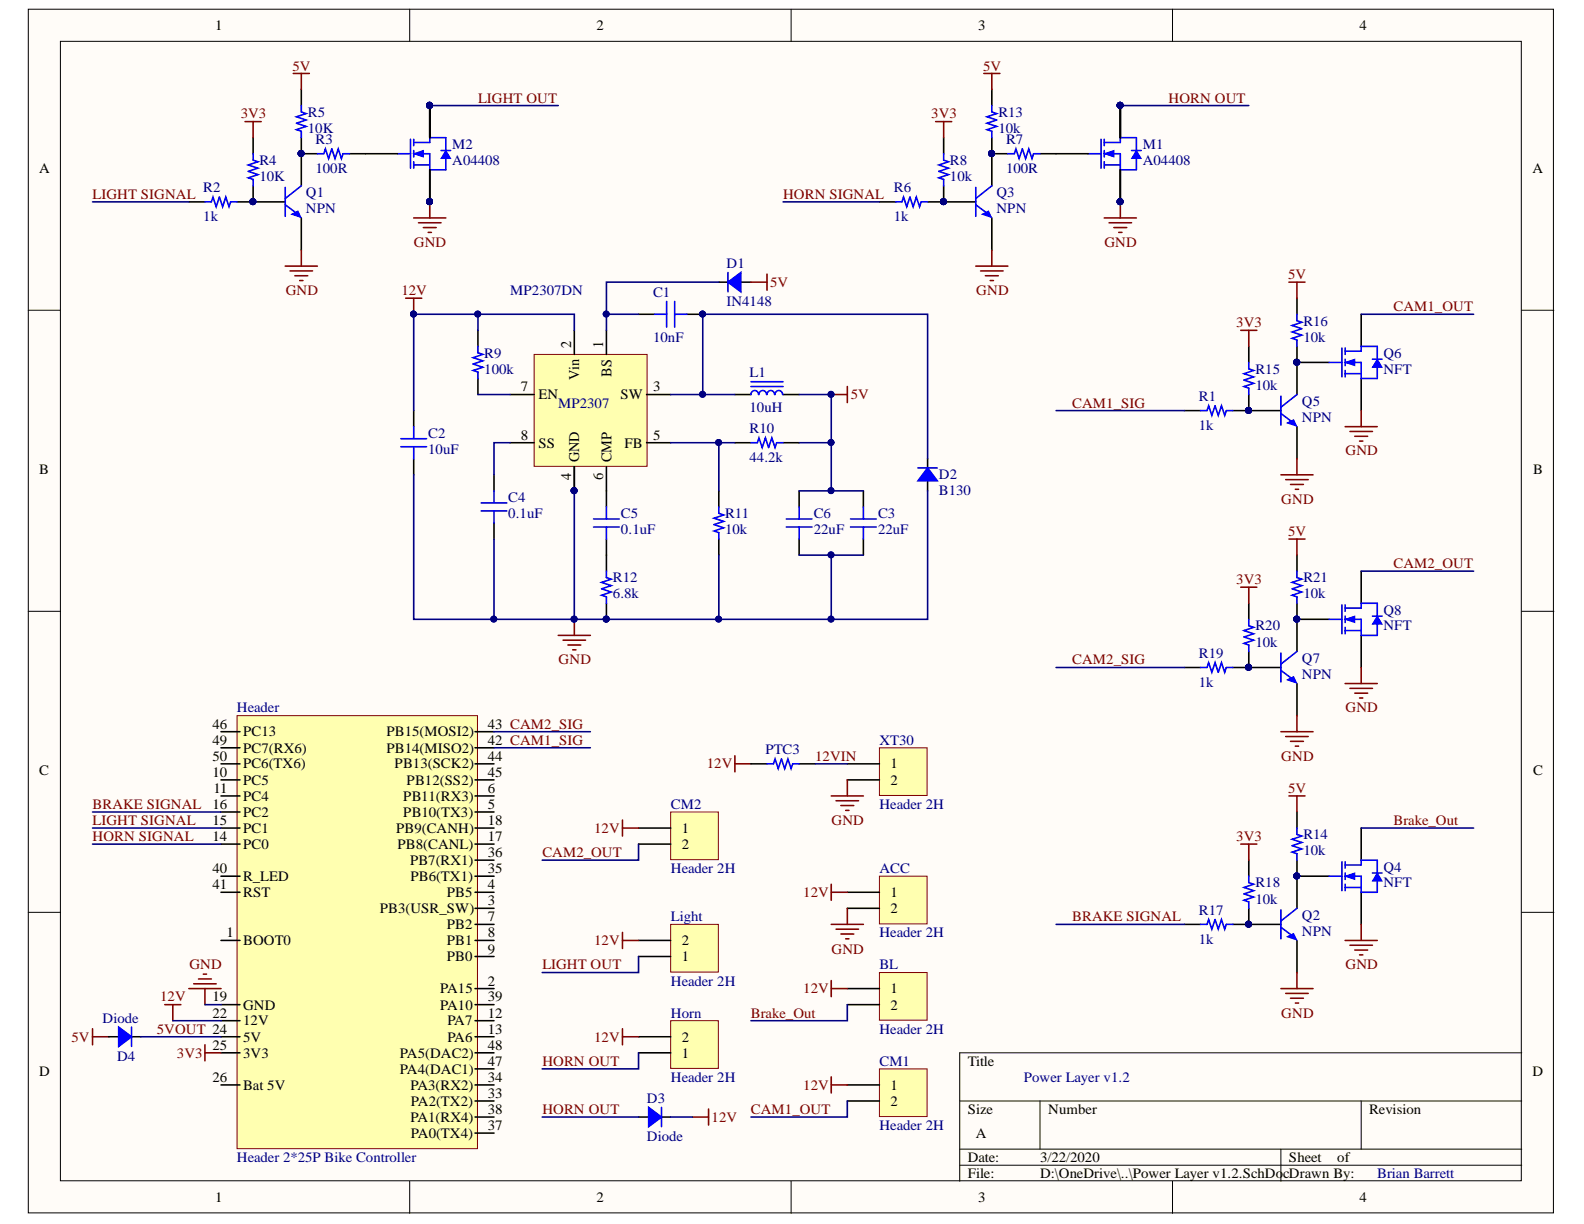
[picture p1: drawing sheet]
<svg xmlns="http://www.w3.org/2000/svg" width="279mm" height="216mm" viewBox="0 0 279 216" stroke-linecap="round" stroke-linejoin="round" font-family="sans-serif">
<defs><g id="words">
<g font-size="2.6">
<text x="100.7" y="61.4" transform="rotate(-90 100.7 61.4)">2</text>
<text x="106.4" y="61.4" transform="rotate(-90 106.4 61.4)">1</text>
<text x="102.2" y="67" transform="rotate(-90 102.2 67)">Vin</text>
<text x="107.8" y="66.5" transform="rotate(-90 107.8 66.5)">BS</text>
<text x="102.2" y="81.5" transform="rotate(-90 102.2 81.5)">GND</text>
<text x="107.8" y="81.5" transform="rotate(-90 107.8 81.5)">CMP</text>
<text x="100.7" y="84.7" transform="rotate(-90 100.7 84.7)">4</text>
<text x="106.4" y="84.7" transform="rotate(-90 106.4 84.7)">6</text>
</g>
<g font-size="2.5">
<text x="38" y="5.3">1</text>
<text x="105.2" y="5.3">2</text>
<text x="172.6" y="5.3">3</text>
<text x="239.8" y="5.3">4</text>
<text x="6.9" y="30.4">A</text>
<text x="270.3" y="30.4">A</text>
<text x="91.9" y="69">7</text>
<text x="95" y="70.4">EN</text>
<text x="109.5" y="70.4">SW</text>
<text x="115.2" y="69">3</text>
<text x="91.9" y="77.5">8</text>
<text x="115.2" y="77.5">5</text>
<text x="6.9" y="83.6">B</text>
<text x="95" y="79">SS</text>
<text x="110.1" y="79">FB</text>
<text x="270.4" y="83.6">B</text>
<text x="37.5" y="128.5">46</text>
<text x="37.5" y="131.3">49</text>
<text x="42.9" y="129.9">PC13</text>
<text x="68.2" y="129.9">PB15(MOSI2)</text>
<text x="86" y="131.3">42 CAM1_SIG</text>
<text x="86" y="128.5">43 CAM2_SIG</text>
<text x="6.9" y="136.7">C</text>
<text x="37.5" y="137">10</text>
<text x="37.5" y="134.2">50</text>
<text x="42.9" y="132.8">PC7(RX6)</text>
<text x="42.9" y="135.6">PC6(TX6)</text>
<text x="68.2" y="132.8">PB14(MISO2)</text>
<text x="69.6" y="135.6">PB13(SCK2)</text>
<text x="86" y="134.2">44</text>
<text x="86" y="137">45</text>
<text x="157.1" y="135.6">1</text>
<text x="270.4" y="136.7">C</text>
<text x="37.5" y="142.7">16</text>
<text x="37.6" y="139.9">11</text>
<text x="42.9" y="138.4">PC5</text>
<text x="42.9" y="141.2">PC4</text>
<text x="71.1" y="141.2">PB11(RX3)</text>
<text x="71.7" y="138.4">PB12(SS2)</text>
<text x="86" y="142.7">5</text>
<text x="86" y="139.9">6</text>
<text x="157.1" y="138.4">2</text>
<text x="37.5" y="148.3">14</text>
<text x="37.5" y="145.5">15</text>
<text x="42.9" y="149.8">PC0</text>
<text x="42.9" y="146.9">PC1</text>
<text x="42.9" y="144.1">PC2</text>
<text x="69.9" y="146.9">PB9(CANH)</text>
<text x="70.1" y="149.8">PB8(CANL)</text>
<text x="71.1" y="144.1">PB10(TX3)</text>
<text x="86" y="148.3">17</text>
<text x="86" y="145.5">18</text>
<text x="120.3" y="146.9">1</text>
<text x="120.3" y="149.8">2</text>
<text x="37.5" y="154">40</text>
<text x="42.9" y="155.4">R_LED</text>
<text x="72.3" y="152.6">PB7(RX1)</text>
<text x="72.4" y="155.4">PB6(TX1)</text>
<text x="86" y="154">35</text>
<text x="86" y="151.2">36</text>
<text x="37.5" y="156.9">41</text>
<text x="42.9" y="158.2">RST</text>
<text x="67" y="161.1">PB3(USR_SW)</text>
<text x="78.8" y="158.2">PB5</text>
<text x="86" y="159.7">3</text>
<text x="86" y="156.9">4</text>
<text x="157.1" y="158.2">1</text>
<text x="157.1" y="161.1">2</text>
<text x="39.9" y="165.3">1</text>
<text x="42.9" y="166.8">BOOT0</text>
<text x="78.8" y="163.9">PB2</text>
<text x="78.8" y="166.8">PB1</text>
<text x="86" y="162.5">7</text>
<text x="86" y="165.3">8</text>
<text x="120.3" y="166.8">2</text>
<text x="78.8" y="169.5">PB0</text>
<text x="86" y="173.9">2</text>
<text x="86" y="168.2">9</text>
<text x="120.3" y="169.5">1</text>
<text x="37.5" y="176.7">19</text>
<text x="37.5" y="179.5">22</text>
<text x="42.9" y="178.1">GND</text>
<text x="77.6" y="175.2">PA15</text>
<text x="77.6" y="178.1">PA10</text>
<text x="86" y="179.5">12</text>
<text x="86" y="176.7">39</text>
<text x="157.1" y="175.2">1</text>
<text x="157.1" y="178.1">2</text>
<text x="37.5" y="185.2">25</text>
<text x="42.9" y="180.9">12V</text>
<text x="42.9" y="183.8">5V</text>
<text x="78.9" y="180.9">PA7</text>
<text x="78.9" y="183.8">PA6</text>
<text x="86" y="182.3">13</text>
<text x="86" y="185.2">48</text>
<text x="120.3" y="183.8">2</text>
<text x="6.9" y="189.8">D</text>
<text x="37.5" y="190.9">26</text>
<text x="42.9" y="186.5">3V3</text>
<text x="70.5" y="189.4">PA4(DAC1)</text>
<text x="70.5" y="186.5">PA5(DAC2)</text>
<text x="86" y="190.9">34</text>
<text x="86" y="188">47</text>
<text x="120.3" y="186.5">1</text>
<text x="170.7" y="188">Title</text>
<text x="270.3" y="189.8">D</text>
<text x="42.9" y="192.2">Bat 5V</text>
<text x="72.4" y="192.2">PA3(RX2)</text>
<text x="72.4" y="197.9">PA1(RX4)</text>
<text x="72.5" y="195.1">PA2(TX2)</text>
<text x="86" y="193.6">33</text>
<text x="86" y="196.5">38</text>
<text x="157.1" y="192.2">1</text>
<text x="157.1" y="195.1">2</text>
<text x="170.7" y="196.5">Size</text>
<text x="184.9" y="196.5">Number</text>
<text x="241.5" y="196.5">Revision</text>
<text x="72.5" y="200.7">PA0(TX4)</text>
<text x="86" y="199.3">37</text>
<text x="172.1" y="200.7">A</text>
<text x="170.7" y="205">Date:</text>
<text x="170.7" y="207.8">File:</text>
<text x="183.5" y="205">3/22/2020</text>
<text x="183.5" y="207.8">D:\OneDrive\..\Power Layer v1.2.SchDocDrawn By:</text>
<text x="227.4" y="205">Sheet</text>
<text x="235.9" y="205">of</text>
<text x="38" y="212.1">1</text>
<text x="105.2" y="212.1">2</text>
<text x="172.6" y="212.1">3</text>
<text x="239.8" y="212.1">4</text>
</g>
<g font-size="2.5" fill="#800000">
<text x="51.6" y="12.4">5V</text>
<text x="173.4" y="12.4">5V</text>
<text x="42.5" y="20.9">3V3</text>
<text x="84.3" y="18.1">LIGHT OUT</text>
<text x="164.3" y="20.9">3V3</text>
<text x="206.1" y="18.1">HORN OUT</text>
<text x="16.3" y="35.1">LIGHT SIGNAL</text>
<text x="138.1" y="35.1">HORN SIGNAL</text>
<text x="73" y="43.6">GND</text>
<text x="194.8" y="43.6">GND</text>
<text x="50.4" y="52">GND</text>
<text x="70.8" y="52">12V</text>
<text x="135.8" y="50.7">5V</text>
<text x="172.2" y="52">GND</text>
<text x="227.2" y="49.2">5V</text>
<text x="218.1" y="57.7">3V3</text>
<text x="245.8" y="54.9">CAM1_OUT</text>
<text x="150.1" y="70.4">5V</text>
<text x="189.1" y="71.9">CAM1_SIG</text>
<text x="237.3" y="80.3">GND</text>
<text x="226" y="88.9">GND</text>
<text x="227.2" y="94.5">5V</text>
<text x="245.8" y="100.2">CAM2_OUT</text>
<text x="218.1" y="103">3V3</text>
<text x="98.5" y="117.2">GND</text>
<text x="189.1" y="117.2">CAM2_SIG</text>
<text x="237.3" y="125.7">GND</text>
<text x="124.7" y="135.6">12V</text>
<text x="143.8" y="134.2">12VIN</text>
<text x="226" y="134.2">GND</text>
<text x="16.3" y="142.7">BRAKE SIGNAL</text>
<text x="227.2" y="139.9">5V</text>
<text x="16.3" y="148.3">HORN SIGNAL</text>
<text x="16.3" y="145.5">LIGHT SIGNAL</text>
<text x="104.8" y="146.9">12V</text>
<text x="146.7" y="145.5">GND</text>
<text x="218.1" y="148.3">3V3</text>
<text x="245.8" y="145.5">Brake_Out</text>
<text x="95.7" y="151.2">CAM2_OUT</text>
<text x="141.7" y="158.2">12V</text>
<text x="104.8" y="166.8">12V</text>
<text x="189.1" y="162.5">BRAKE SIGNAL</text>
<text x="33.4" y="171">GND</text>
<text x="95.7" y="171">LIGHT OUT</text>
<text x="146.7" y="168.2">GND</text>
<text x="237.3" y="171">GND</text>
<text x="28.3" y="176.7">12V</text>
<text x="132.5" y="179.5">Brake_Out</text>
<text x="141.7" y="175.2">12V</text>
<text x="226" y="179.5">GND</text>
<text x="12.6" y="183.8">5V</text>
<text x="27.7" y="182.3">5VOUT 24</text>
<text x="104.8" y="183.8">12V</text>
<text x="31.2" y="186.5">3V3</text>
<text x="95.7" y="188">HORN OUT</text>
<text x="95.7" y="196.5">HORN OUT</text>
<text x="125.5" y="197.9">12V</text>
<text x="132.5" y="196.5">CAM1_OUT</text>
<text x="141.7" y="192.2">12V</text>
</g>
<g font-size="2.5" fill="#000080">
<text x="54.3" y="20.6">R5</text>
<text x="54.3" y="23.4">10K</text>
<text x="176.1" y="20.6">R13</text>
<text x="176.1" y="23.4">10k</text>
<text x="45.8" y="29.1">R4</text>
<text x="55.7" y="25.5">R3</text>
<text x="79.8" y="26.3">M2</text>
<text x="79.8" y="29.1">A04408</text>
<text x="167.6" y="29.1">R8</text>
<text x="177.5" y="25.5">R7</text>
<text x="201.6" y="26.3">M1</text>
<text x="201.6" y="29.1">A04408</text>
<text x="35.9" y="33.9">R2</text>
<text x="45.8" y="32">10K</text>
<text x="54" y="34.8">Q1</text>
<text x="55.7" y="30.5">100R</text>
<text x="157.7" y="33.9">R6</text>
<text x="167.6" y="32">10k</text>
<text x="175.8" y="34.8">Q3</text>
<text x="177.5" y="30.5">100R</text>
<text x="35.9" y="39">1k</text>
<text x="54" y="37.6">NPN</text>
<text x="157.7" y="39">1k</text>
<text x="175.8" y="37.6">NPN</text>
<text x="128.1" y="47.3">D1</text>
<text x="90" y="52">MP2307DN</text>
<text x="115.2" y="52.3">C1</text>
<text x="128.1" y="54">IN4148</text>
<text x="229.9" y="57.4">R16</text>
<text x="85.4" y="63.1">R9</text>
<text x="85.4" y="66">100k</text>
<text x="115.2" y="60.3">10nF</text>
<text x="221.4" y="66">R15</text>
<text x="229.9" y="60.3">10k</text>
<text x="244" y="63.1">Q6</text>
<text x="244" y="66">NFT</text>
<text x="98.5" y="71.9">MP2307</text>
<text x="132.2" y="66.5">L1</text>
<text x="211.5" y="70.8">R1</text>
<text x="221.4" y="68.8">10k</text>
<text x="229.6" y="71.6">Q5</text>
<text x="75.5" y="77.3">C2</text>
<text x="132.2" y="72.7">10uH</text>
<text x="132.2" y="76.4">R10</text>
<text x="211.5" y="75.9">1k</text>
<text x="229.6" y="74.4">NPN</text>
<text x="75.5" y="80.1">10uF</text>
<text x="132.2" y="81.5">44.2k</text>
<text x="89.7" y="88.6">C4</text>
<text x="165.6" y="84.6">D2</text>
<text x="165.6" y="87.4">B130</text>
<text x="89.7" y="91.4">0.1uF</text>
<text x="109.5" y="91.4">C5</text>
<text x="109.5" y="94.2">0.1uF</text>
<text x="127.9" y="91.4">R11</text>
<text x="127.9" y="94.2">10k</text>
<text x="143.5" y="91.4">C6</text>
<text x="143.5" y="94.2">22uF</text>
<text x="154.9" y="91.4">C3</text>
<text x="154.9" y="94.2">22uF</text>
<text x="108.1" y="102.7">R12</text>
<text x="108.1" y="105.5">6.8k</text>
<text x="229.9" y="102.7">R21</text>
<text x="229.9" y="105.5">10k</text>
<text x="221.4" y="111.2">R20</text>
<text x="244" y="108.4">Q8</text>
<text x="244" y="111.2">NFT</text>
<text x="211.5" y="116">R19</text>
<text x="221.4" y="114.1">10k</text>
<text x="229.6" y="116.9">Q7</text>
<text x="229.6" y="119.7">NPN</text>
<text x="41.8" y="125.7">Header</text>
<text x="211.5" y="121.2">1k</text>
<text x="155.1" y="131.3">XT30</text>
<text x="135" y="133">PTC3</text>
<text x="118.3" y="142.7">CM2</text>
<text x="155.1" y="142.7">Header 2H</text>
<text x="229.9" y="148.1">R14</text>
<text x="118.3" y="154">Header 2H</text>
<text x="155.1" y="154">ACC</text>
<text x="229.9" y="150.9">10k</text>
<text x="244" y="153.7">Q4</text>
<text x="211.5" y="161.3">R17</text>
<text x="221.4" y="156.5">R18</text>
<text x="221.4" y="159.4">10k</text>
<text x="244" y="156.5">NFT</text>
<text x="118.3" y="162.5">Light</text>
<text x="155.1" y="165.3">Header 2H</text>
<text x="211.5" y="166.5">1k</text>
<text x="229.6" y="162.2">Q2</text>
<text x="229.6" y="165.1">NPN</text>
<text x="118.3" y="173.9">Header 2H</text>
<text x="155.1" y="171">BL</text>
<text x="118.3" y="179.5">Horn</text>
<text x="18.1" y="180.4">Diode</text>
<text x="155.1" y="182.3">Header 2H</text>
<text x="20.6" y="187.1">D4</text>
<text x="118.3" y="190.9">Header 2H</text>
<text x="155.1" y="188">CM1</text>
<text x="180.6" y="190.9">Power Layer v1.2</text>
<text x="114.1" y="194.5">D3</text>
<text x="114.1" y="201.3">Diode</text>
<text x="155.1" y="199.3">Header 2H</text>
<text x="41.8" y="205">Header 2*25P Bike Controller</text>
<text x="242.9" y="207.8">Brian Barrett</text>
</g>
</g></defs>
<g fill="#fffcf8" stroke="#000" stroke-width=".18">
<path d="M5 1.6h269v212.3h-269z"/>
<path d="M10.7 7.3h257.6v201h-257.6z"/>
</g>
<g fill="none" stroke="#000" stroke-width=".18">
<path d="M72.3 1.6v5.7M139.5 1.6v5.7M206.8 1.6v5.7M5 54.7h5.7M268.4 54.7h5.7M5 107.8h5.7M268.4 107.8h5.7M5 160.9h5.7M268.4 160.9h5.7M169.3 194.2h99.1M183.4 194.2v8.5M240.1 194.2v8.5"/>
<path d="M268.4 185.7h-99.1v22.7M72.3 208.4v5.6M139.5 208.4v5.6M169.3 202.7h99.1M169.3 205.5h99.1M206.8 208.4v5.6M225.9 202.7v5.7"/>
</g>
<g fill="none" stroke="#800000" stroke-width=".28">
<path d="M194.8 38.4h5.6M195.6 39.3h4M197.6 35.6v2.8M196.5 40.1h2.2M197.3 41h.6M29.1 177.2h2.8M30.5 177.2v2.8M33.3 174.4h5.7M34.2 173.5h3.9M35 172.7h2.3M35.9 171.8h.5M36.1 174.4v2.8"/>
<path d="M16.3 181.5v2.8M16.3 182.9h2.9"/>
</g>
<circle cx="197.6" cy="35.6" r=".52" fill="#000080" stroke="#000080" stroke-width=".18"/>
<path d="M155.1 131.9h8.4v8.4h-8.4z" fill="#ffffb0" stroke="#800000" stroke-width=".18"/>
<path d="M166.5 35.6h5.6M174.9 27.1v5.7M174.9 38.4v5.7M132.5 134.7h2.8M141 134.7h2.8M149.5 134.7h5.6M149.5 137.6h5.6" fill="none" stroke="#000" stroke-width=".28"/>
<path d="M129.6 133.3v2.8M129.6 134.7h2.9M149.5 137.6v2.8M146.6 140.4h5.7M147.5 141.2h3.9M148.3 142.1h2.3M149.2 142.9h.5" fill="none" stroke="#800000" stroke-width=".28"/>
<path d="M172.1 33.1v5.1M172.1 36.1l2.3 1.7M174.9 32.8l-2.8 2.2M135.3 134.7h1.1l.3-.8 .6 1.7 .5-1.7 .6 1.7 .6-1.7 .5 1.7 .3-.9h1.2" fill="none" stroke="#00f" stroke-width=".28"/>
<g fill="#000080" stroke="#000080" stroke-width=".18">
<circle cx="166.4" cy="35.6" r=".52"/>
<circle cx="174.9" cy="27.1" r=".52"/>
</g>
<path d="M173.2 37.8l1.2-.6 .5 1.2z" fill="#00f"/>
<path d="M173.2 37.8l1.2-.6 .5 1.2z" fill="none" stroke="#00f" stroke-width=".18"/>
<g fill="#000080" stroke="#000080" stroke-width=".18">
<circle cx="166.4" cy="35.6" r=".52"/>
<circle cx="174.9" cy="27.1" r=".52"/>
</g>
<path d="M155.1 154.6h8.4v8.4h-8.4z" fill="#ffffb0" stroke="#800000" stroke-width=".18"/>
<path d="M149.5 157.4h5.6M149.5 160.2h5.6" fill="none" stroke="#000" stroke-width=".28"/>
<path d="M155.1 171.5h8.4v8.5h-8.4z" fill="#ffffb0" stroke="#800000" stroke-width=".18"/>
<path d="M149.5 174.4h5.6M149.5 177.2h5.6" fill="none" stroke="#000" stroke-width=".28"/>
<path d="M155.1 188.5h8.4v8.4h-8.4z" fill="#ffffb0" stroke="#800000" stroke-width=".18"/>
<path d="M149.5 191.4h5.6M149.5 194.2h5.6" fill="none" stroke="#000" stroke-width=".28"/>
<path d="M118.3 143.2h8.4v8.4h-8.4z" fill="#ffffb0" stroke="#800000" stroke-width=".18"/>
<path d="M112.6 146.1h5.7M112.6 148.9h5.7" fill="none" stroke="#000" stroke-width=".28"/>
<path d="M118.3 163h8.4v8.5h-8.4z" fill="#ffffb0" stroke="#800000" stroke-width=".18"/>
<path d="M112.6 168.7h5.7M112.6 165.9h5.7" fill="none" stroke="#000" stroke-width=".28"/>
<path d="M118.3 180h8.4v8.5h-8.4z" fill="#ffffb0" stroke="#800000" stroke-width=".18"/>
<path d="M112.6 185.7h5.7M112.6 182.9h5.7" fill="none" stroke="#000" stroke-width=".28"/>
<g fill="none" stroke="#800000" stroke-width=".28">
<path d="M109.8 144.6v2.9M109.8 146.1h2.8M146.6 156v2.8M146.6 157.4h2.9M109.8 164.5v2.8M109.8 165.9h2.8M146.6 173v2.8M146.6 163h5.7M146.6 174.4h2.9M147.5 163.9h3.9M148.3 164.7h2.3M149.2 165.6h.5"/>
<path d="M149.5 160.2v2.8M109.8 181.5v2.8M109.8 182.9h2.8M146.6 190v2.8M146.6 191.4h2.9"/>
</g>
<path d="M41.8 126.2h42.4v76.4h-42.4z" fill="#ffffb0" stroke="#800000" stroke-width=".18"/>
<g fill="none" stroke="#000" stroke-width=".28">
<path d="M39 137.6h3.3M39 131.9h3.3M39 129.1h3.3M39 134.7h3.3M83.8 137.6h3.3M83.8 131.9h3.3M83.8 129.1h3.3M83.8 134.7h3.3M39 157.4h3.3M39 143.2h3.3M39 140.4h3.3M39 148.9h3.3"/>
<path d="M39 146.1h3.3M39 154.6h3.3M83.8 157.4h3.3M83.8 143.2h3.3M83.8 140.4h3.3M83.8 148.9h3.3M83.8 146.1h3.3M83.8 154.6h3.3M83.8 151.7h3.3M39 165.9h3.3M39 177.2h3.3M83.8 165.9h3.3"/>
<path d="M83.8 174.4h3.3M83.8 160.2h3.3M83.8 163h3.3M83.8 168.7h3.3M83.8 177.2h3.3M19.2 182.9h2.2M22.6 182.9h2.2M39 180h3.3M39 182.9h3.3M39 185.7h3.3M39 191.4h3.3M83.8 180h3.3"/>
<path d="M83.8 182.9h3.3M83.8 185.7h3.3M83.8 191.4h3.3M83.8 194.2h3.3M83.8 199.9h3.3M83.8 197h3.3M83.8 188.5h3.3"/>
</g>
<path d="M23.2 181.2v3.4" fill="none" stroke="#00f" stroke-width=".28"/>
<path d="M20.9 181.2l2.3 1.7-2.3 1.7z" fill="#00f"/>
<path d="M20.9 181.2l2.3 1.7-2.3 1.7zM116.7 195.3v3.4" fill="none" stroke="#00f" stroke-width=".28"/>
<path d="M112.6 197h2.3M116.1 197h2.2" fill="none" stroke="#000" stroke-width=".28"/>
<path d="M114.4 195.3l2.3 1.7-2.3 1.7z" fill="#00f"/>
<path d="M50.3 33.1v5.1M50.3 36.1l2.3 1.7M53.1 32.8l-2.8 2.2M114.4 195.3l2.3 1.7-2.3 1.7z" fill="none" stroke="#00f" stroke-width=".28"/>
<path d="M73 38.4h5.6M73.8 39.3h4M75.8 35.6v2.8M74.7 40.1h2.2M75.5 41h.6M122.1 197h2.9M125 195.6v2.8" fill="none" stroke="#800000" stroke-width=".28"/>
<g fill="#000080" stroke="#000080" stroke-width=".18">
<circle cx="75.8" cy="35.6" r=".52"/>
<circle cx="44.6" cy="35.6" r=".52"/>
<circle cx="53.1" cy="27.1" r=".52"/>
</g>
<path d="M44.6 35.6h5.7M53.1 27.1v5.7M53.1 38.4v5.7" fill="none" stroke="#000" stroke-width=".28"/>
<path d="M51.4 37.8l1.2-.6 .5 1.2z" fill="#00f"/>
<path d="M51.4 37.8l1.2-.6 .5 1.2z" fill="none" stroke="#00f" stroke-width=".18"/>
<g fill="#000080" stroke="#000080" stroke-width=".18">
<circle cx="44.6" cy="35.6" r=".52"/>
<circle cx="53.1" cy="27.1" r=".52"/>
<circle cx="174.9" cy="27.1" r=".52"/>
<circle cx="166.4" cy="35.6" r=".52"/>
<circle cx="228.7" cy="109.2" r=".52"/>
</g>
<g fill="none" stroke="#000" stroke-width=".28">
<path d="M53.1 15.8v2.8M174.9 15.8v2.8M33.3 35.6h2.8M44.6 24.3v2.8M44.6 32.8v2.8h-2.8M53.1 24.3v2.8h2.9M61.6 27.1h2.9M155.1 35.6h2.9M166.5 32.8v2.8h-2.9M166.5 24.3v2.8M174.9 24.3v2.8h2.9M183.4 27.1h2.9"/>
<path d="M228.8 109.2h5.6M240.1 100.7v5.7M240.1 112.1v5.6"/>
</g>
<g fill="none" stroke="#00f" stroke-width=".28">
<path d="M53.1 18.6v1.2l.9 .2-1.7 .6 1.7 .6-1.7 .5 1.7 .6-1.7 .6 .8 .3v1.1M174.9 18.6v1.2l.9 .2-1.7 .6 1.7 .6-1.7 .5 1.7 .6-1.7 .6 .8 .3v1.1M36.1 35.6h1.2l.3-.8 .5 1.7 .6-1.7 .6 1.7 .5-1.7 .6 1.7 .3-.9h1.1M44.6 27.1v1.1l.9 .3-1.7 .6 1.7 .6-1.7 .5 1.7 .6-1.7 .6 .8 .2v1.2M56 27.1h1.1l.3-.8 .6 1.7 .5-1.7 .6 1.7 .6-1.7 .5 1.7 .3-.9h1.1M158 35.6h1.1l.3-.8 .5 1.7 .6-1.7 .6 1.7 .5-1.7 .6 1.7 .3-.9h1.1M166.5 27.1v1.1l.8 .3-1.7 .6 1.7 .6-1.7 .5 1.7 .6-1.7 .6 .9 .2v1.2M177.8 27.1h1.1l.3-.8 .6 1.7 .5-1.7 .6 1.7 .6-1.7 .5 1.7 .3-.9h1.1M234.4 109.2h2.3M236.7 106.7v5.1M237.3 107.3h2.8M237.3 109.2h2.8v2.9"/>
<path d="M237.3 111.2h2.8M237.3 106.7v1.1M237.3 108.7v1.1M237.3 110.7v1.1"/>
</g>
<g fill="none" stroke="#800000" stroke-width=".28">
<path d="M51.7 13h2.9M53.1 13v2.8M173.5 13h2.9M174.9 13v2.8M43.2 21.5h2.9M44.6 21.5v2.8M165 21.5h2.9M166.5 21.5v2.8M50.3 46.9h5.7M51.2 47.8h3.9M52 48.6h2.3M52.9 49.5h.5"/>
<path d="M53.1 44.1v2.8M172.1 46.9h5.7M173 47.8h3.9M173.8 48.6h2.3M174.7 49.5h.5M174.9 44.1v2.8M36.1 184.3v2.8M36.1 185.7h2.9"/>
</g>
<path d="M237.3 109.2l1.7-.5v1.1z" fill="#00f"/>
<path d="M237.3 109.2l1.7-.5v1.1z" fill="none" stroke="#00f" stroke-width=".18"/>
<path d="M240.1 107.3v-.9h2.8v2.3M242.9 110.1v2h-2.8" fill="none" stroke="#00f" stroke-width=".28"/>
<path d="M242.9 108.7l.9 1.4h-1.7z" fill="#00f"/>
<path d="M242.9 108.7l.9 1.4h-1.7z" fill="none" stroke="#00f" stroke-width=".18"/>
<path d="M225.9 115.2v5.1M225.9 118.2l2.3 1.7M228.8 114.9l-2.9 2.2M242.1 108.7h1.7" fill="none" stroke="#00f" stroke-width=".28"/>
<g fill="#000080" stroke="#000080" stroke-width=".18">
<circle cx="228.7" cy="109.2" r=".52"/>
<circle cx="220.2" cy="117.7" r=".52"/>
</g>
<path d="M220.3 117.7h5.6M228.8 109.2v5.7M228.8 120.6v5.6" fill="none" stroke="#000" stroke-width=".28"/>
<path d="M227 119.9l1.2-.5 .5 1.1z" fill="#00f"/>
<path d="M227 119.9l1.2-.5 .5 1.1z" fill="none" stroke="#00f" stroke-width=".18"/>
<g fill="#000080" stroke="#000080" stroke-width=".18">
<circle cx="220.2" cy="117.7" r=".52"/>
<circle cx="228.7" cy="109.2" r=".52"/>
<circle cx="228.7" cy="154.5" r=".52"/>
</g>
<path d="M228.8 97.9v2.8M208.9 117.7h2.9M220.3 114.9v2.8h-2.9M220.3 106.4v2.8M228.8 106.4v2.8M228.8 154.6h5.6M240.1 146.1v5.6M240.1 157.4v5.6" fill="none" stroke="#000" stroke-width=".28"/>
<path d="M211.8 117.7h1.1l.3-.8 .6 1.7 .5-1.7 .6 1.7 .6-1.7 .5 1.7 .3-.9h1.1M220.3 109.2v1.2l.8 .3-1.7 .5 1.7 .6-1.7 .6 1.7 .5-1.7 .6 .9 .3v1.1M228.8 100.7v1.2l.8 .3-1.7 .5 1.7 .6-1.7 .6 1.7 .5-1.7 .6 .9 .3v1.1M234.4 154.6h2.3M236.7 152v5.1M237.3 152.6h2.8M237.3 154.6h2.8v2.8M237.3 156.5h2.8M237.3 152v1.1M237.3 154v1.1M237.3 156v1.1" fill="none" stroke="#00f" stroke-width=".28"/>
<g fill="none" stroke="#800000" stroke-width=".28">
<path d="M227.4 95.1h2.8M228.8 95.1v2.8M218.9 103.6h2.8M220.3 103.6v2.8M240.1 117.7v2.9M225.9 129.1h5.7M226.8 129.9h4M227.6 130.8h2.3M228.5 131.6h.6M228.8 126.2v2.9M237.3 120.6h5.6M238.1 121.4h4"/>
<path d="M239 122.3h2.2M239.8 123.1h.6"/>
</g>
<path d="M237.3 154.6l1.7-.6v1.1z" fill="#00f"/>
<path d="M237.3 154.6l1.7-.6v1.1z" fill="none" stroke="#00f" stroke-width=".18"/>
<path d="M240.1 152.6v-.9h2.8v2.3M242.9 155.4v2h-2.8" fill="none" stroke="#00f" stroke-width=".28"/>
<path d="M242.9 154l.9 1.4h-1.7z" fill="#00f"/>
<path d="M242.9 154l.9 1.4h-1.7z" fill="none" stroke="#00f" stroke-width=".18"/>
<path d="M242.1 154h1.7M225.9 160.5v5.1M225.9 163.6l2.3 1.6M228.8 160.2l-2.9 2.3" fill="none" stroke="#00f" stroke-width=".28"/>
<g fill="#000080" stroke="#000080" stroke-width=".18">
<circle cx="228.7" cy="154.5" r=".52"/>
<circle cx="220.2" cy="163" r=".52"/>
</g>
<path d="M228.8 154.6v5.6M220.3 163h5.6M228.8 165.9v5.6" fill="none" stroke="#000" stroke-width=".28"/>
<path d="M227 165.2l1.2-.5 .5 1.1z" fill="#00f"/>
<path d="M227 165.2l1.2-.5 .5 1.1z" fill="none" stroke="#00f" stroke-width=".18"/>
<g fill="#000080" stroke="#000080" stroke-width=".18">
<circle cx="220.2" cy="163" r=".52"/>
<circle cx="228.7" cy="154.5" r=".52"/>
<circle cx="228.7" cy="63.9" r=".52"/>
</g>
<path d="M240.1 55.4v5.7M228.8 63.9h5.6M240.1 66.8v5.6M220.3 151.7v2.9M228.8 143.2v2.9M228.8 151.7v2.9M208.9 163h2.9M220.3 160.2v2.8h-2.9" fill="none" stroke="#000" stroke-width=".28"/>
<path d="M234.4 63.9h2.3M236.7 61.4v5.1M237.3 61.9h2.8M237.3 63.9h2.8v2.9M237.3 65.9h2.8M237.3 61.4v1.1M237.3 63.4v1.1M237.3 65.3v1.2M220.3 154.6v1.1l.8 .3-1.7 .5 1.7 .6-1.7 .6 1.7 .5-1.7 .6 .9 .3v1.1M228.8 146.1v1.1l.8 .3-1.7 .5 1.7 .6-1.7 .6 1.7 .5-1.7 .6 .9 .3v1.1M211.8 163h1.1l.3-.8 .6 1.7 .5-1.7 .6 1.7 .6-1.7 .5 1.7 .3-.9h1.1" fill="none" stroke="#00f" stroke-width=".28"/>
<g fill="none" stroke="#800000" stroke-width=".28">
<path d="M218.9 148.9h2.8M220.3 148.9v2.8M227.4 140.4h2.8M228.8 140.4v2.8M225.9 174.4h5.7M226.8 175.2h4M227.6 176.1h2.3M228.5 176.9h.6M228.8 171.5v2.9M237.3 165.9h5.6M238.1 166.7h4M239 167.6h2.2"/>
<path d="M239.8 168.4h.6M240.1 163v2.9"/>
</g>
<path d="M237.3 63.9l1.7-.5v1.1z" fill="#00f"/>
<path d="M237.3 63.9l1.7-.5v1.1z" fill="none" stroke="#00f" stroke-width=".18"/>
<path d="M240.1 61.9v-.8h2.8v2.3M242.9 64.8v2h-2.8" fill="none" stroke="#00f" stroke-width=".28"/>
<path d="M242.9 63.4l.9 1.4h-1.7z" fill="#00f"/>
<path d="M242.9 63.4l.9 1.4h-1.7z" fill="none" stroke="#00f" stroke-width=".18"/>
<path d="M225.9 69.9v5.1M225.9 72.9l2.3 1.7M228.8 69.6l-2.9 2.2M242.1 63.4h1.7" fill="none" stroke="#00f" stroke-width=".28"/>
<g fill="#000080" stroke="#000080" stroke-width=".18">
<circle cx="228.7" cy="63.9" r=".52"/>
<circle cx="220.2" cy="72.4" r=".52"/>
</g>
<path d="M220.3 72.4h5.6M228.8 63.9v5.7M228.8 75.3v5.6" fill="none" stroke="#000" stroke-width=".28"/>
<path d="M227 74.6l1.2-.6 .5 1.2z" fill="#00f"/>
<path d="M227 74.6l1.2-.6 .5 1.2z" fill="none" stroke="#00f" stroke-width=".18"/>
<g fill="#000080" stroke="#000080" stroke-width=".18">
<circle cx="220.2" cy="72.4" r=".52"/>
<circle cx="228.7" cy="63.9" r=".52"/>
<circle cx="72.9" cy="55.4" r=".52"/>
</g>
<path d="M228.8 52.6v2.8M208.9 72.4h2.9M220.3 69.6v2.8h-2.9M220.3 61.1v2.8M228.8 61.1v2.8" fill="none" stroke="#000" stroke-width=".28"/>
<path d="M228.8 55.4v1.2l.8 .3-1.7 .5 1.7 .6-1.7 .5 1.7 .6-1.7 .6 .9 .3v1.1M211.8 72.4h1.1l.3-.8 .6 1.7 .5-1.7 .6 1.7 .6-1.7 .5 1.7 .3-.9h1.1M220.3 63.9v1.2l.8 .2-1.7 .6 1.7 .6-1.7 .5 1.7 .6-1.7 .6 .9 .3v1.1" fill="none" stroke="#00f" stroke-width=".28"/>
<g fill="none" stroke="#800000" stroke-width=".28">
<path d="M71.6 52.6h2.8M73 52.6v2.8M218.9 58.3h2.8M220.3 58.3v2.8M227.4 49.8h2.8M228.8 49.8v2.8M237.3 75.3h5.6M238.1 76.1h4M239 77h2.2M239.8 77.8h.6M240.1 72.4v2.9M225.9 83.8h5.7"/>
<path d="M226.8 84.6h4M227.6 85.5h2.3M228.5 86.3h.6M228.8 80.9v2.9"/>
</g>
<path d="M94.2 62.5h19.9v19.8h-19.9z" fill="#ffffb0" stroke="#800000" stroke-width=".18"/>
<path d="M101.3 58.3v4.2M107 58.3v4.2M126.8 49.8h2.2M130.2 49.8h2.3M90 78.1h4.2M90 69.6h4.2M114 78.1h4.3M114 69.6h4.3M101.3 82.3v4.3M107 82.3v4.3" fill="none" stroke="#000" stroke-width=".28"/>
<circle cx="101.3" cy="86.5" r=".52" fill="#000080" stroke="#000080" stroke-width=".18"/>
<path d="M128.4 48.1v3.4" fill="none" stroke="#00f" stroke-width=".28"/>
<path d="M128.4 49.8l2.3-1.7v3.4z" fill="#00f"/>
<g fill="none" stroke="#00f" stroke-width=".28">
<path d="M115.5 55.4h2.1M117.6 53.2v4.5M119 55.4h2.1M119 53.2v4.5M128.4 49.8l2.3-1.7v3.4zM70.7 77.4h4.5M70.7 78.8h4.5M73 75.3v2.1M73 78.8v2.1M132.5 68.2h5.6M132.5 67.3h5.6M133.8 69.6a.67 .67 0 0 0-.7-.7 .67 .67 0 0 0-.6 .7"/>
<path d="M135.2 69.6a.67 .67 0 0 0-.7-.7 .67 .67 0 0 0-.6 .7M136.6 69.6a.67 .67 0 0 0-.6-.7 .67 .67 0 0 0-.7 .7M138 69.6a.67 .67 0 0 0-.6-.7 .67 .67 0 0 0-.7 .7M138.7 91.5h4.5M138.7 93h4.5M141 89.4v2.1M141 93v2.1M150 91.5h4.6M150 93h4.6M152.3 89.4v2.1M152.3 93v2.1M161.9 82.5h3.4"/>
</g>
<path d="M112.6 55.4h2.9M121.1 55.4h2.9M73 72.4v2.9M129.6 69.6h2.9M138.1 69.6h2.9M73 80.9v2.9M141 86.6v2.8M141 95.1v2.8M152.3 86.6v2.8M152.3 95.1v2.8M163.6 80.9v2.3M163.6 84.3v2.3" fill="none" stroke="#000" stroke-width=".28"/>
<circle cx="123.9" cy="55.4" r=".52" fill="#000080" stroke="#000080" stroke-width=".18"/>
<path d="M163.6 82.5l1.7 2.3h-3.4z" fill="#00f"/>
<g fill="none" stroke="#00f" stroke-width=".28">
<path d="M70.1 27.1h2.3M72.4 24.6v5.1M73 25.1h2.8M73 27.1h2.8v2.8M73 29.1h2.8M73 24.6v1.1M73 26.5v1.2M73 28.5v1.2M84.3 61.1v1.1l.9 .3-1.7 .6 1.7 .5-1.7 .6 1.7 .6-1.7 .5 .8 .3v1.2M132.5 78.1h1.1l.3-.9 .5 1.7 .6-1.7 .6 1.7 .5-1.7 .6 1.7 .3-.8h1.1M84.9 88.7h4.5M84.9 90.1h4.5"/>
<path d="M87.1 86.6v2.1M87.1 90.1v2.2M104.7 91.5h4.5M104.7 93h4.5M107 89.4v2.1M107 93v2.1M126.8 89.4v1.2l.8 .2-1.7 .6 1.7 .6-1.7 .5 1.7 .6-1.7 .6 .9 .2v1.2M163.6 82.5l1.7 2.3h-3.4zM107 100.7v1.2l.8 .3-1.7 .5 1.7 .6-1.7 .6 1.7 .5-1.7 .6 .9 .3v1.1"/>
</g>
<path d="M84.3 58.3v2.8M84.3 66.8v2.8M129.6 78.1h2.9M138.1 78.1h2.9M87.1 83.8v2.8M87.1 92.3v2.8M107 86.6v2.8M107 95.1v5.6M126.8 86.6v2.8M126.8 95.1v2.8M107 106.4v2.8" fill="none" stroke="#000" stroke-width=".28"/>
<g fill="#000080" stroke="#000080" stroke-width=".18">
<circle cx="106.9" cy="109.2" r=".52"/>
<circle cx="101.3" cy="109.2" r=".52"/>
<circle cx="146.6" cy="69.6" r=".52"/>
<circle cx="75.8" cy="18.6" r=".52"/>
<circle cx="197.6" cy="18.6" r=".52"/>
<circle cx="84.3" cy="55.4" r=".52"/>
<circle cx="126.8" cy="109.2" r=".52"/>
<circle cx="87.1" cy="109.2" r=".52"/>
<circle cx="72.9" cy="55.4" r=".52"/>
<circle cx="106.9" cy="55.4" r=".52"/>
<circle cx="146.6" cy="97.9" r=".52"/>
<circle cx="123.9" cy="69.6" r=".52"/>
<circle cx="146.6" cy="86.5" r=".52"/>
<circle cx="146.6" cy="78" r=".52"/>
<circle cx="126.8" cy="78" r=".52"/>
<circle cx="146.6" cy="109.2" r=".52"/>
<circle cx="123.9" cy="55.4" r=".52"/>
</g>
<path d="M132.5 49.8h2.8M135.3 48.4v2.8M146.6 69.6h2.9M149.5 68.2v2.8M98.5 112.1h5.6M99.3 112.9h4M100.2 113.8h2.2M101 114.6h.6M101.3 109.2v2.9" fill="none" stroke="#800000" stroke-width=".28"/>
<g fill="none" stroke="#000080" stroke-width=".28">
<path d="M75.8 18.6h22.7M197.6 18.6h22.7M16.3 35.6h17M138.1 35.6h17M73 55.4v17M84.3 55.4h17v2.9M112.6 55.4h-5.6v2.9M240.1 55.4h19.8M84.3 69.6h5.7M118.3 69.6h11.3M118.3 78.1h8.5M124 69.6v-14.2h39.6v25.5"/>
<path d="M129.6 78.1h-2.8v8.5M141 69.6h5.6v17M141 78.1h5.6M186.3 72.4h22.6M73 83.8v25.4h14.1M87.1 95.1v14.1h14.2M126.8 97.9v11.3M141 97.9h11.3M141 86.6h11.3M146.6 97.9v11.3h-39.6M163.6 86.6v22.6h-17M186.3 117.7h22.6"/>
<path d="M240.1 100.7h19.8M87.1 131.9h17M87.1 129.1h17M143.8 134.7h5.7M16.3 148.9h22.7M16.3 146.1h22.7M16.3 143.2h22.7M112.6 148.9v2.8h-17M240.1 146.1h19.8M36.1 177.2h2.9M112.6 168.7v2.8h-17M149.5 177.2v2.8h-17"/>
<path d="M186.3 163h22.6M24.8 182.9h14.2M30.5 180h8.5M95.6 197h17M112.6 185.7v2.8h-17M118.3 197h3.8M149.5 194.2v2.8h-17"/>
</g>
<path d="M73 27.1l1.7-.6v1.2z" fill="#00f"/>
<path d="M73 27.1l1.7-.6v1.2z" fill="none" stroke="#00f" stroke-width=".18"/>
<path d="M75.8 25.1v-.8h2.8v2.2M78.6 28v1.9h-2.8" fill="none" stroke="#00f" stroke-width=".28"/>
<path d="M78.6 26.5l.9 1.5h-1.7z" fill="#00f"/>
<path d="M78.6 26.5l.9 1.5h-1.7z" fill="none" stroke="#00f" stroke-width=".18"/>
<path d="M77.8 26.5h1.7M191.9 27.1h2.3M194.2 24.6v5.1M194.8 25.1h2.8M194.8 27.1h2.8v2.8M194.8 29.1h2.8M194.8 24.6v1.1M194.8 26.5v1.2M194.8 28.5v1.2" fill="none" stroke="#00f" stroke-width=".28"/>
<path d="M75.8 18.6v5.7M64.5 27.1h5.6M75.8 29.9v5.7" fill="none" stroke="#000" stroke-width=".28"/>
<g fill="#000080" stroke="#000080" stroke-width=".18">
<circle cx="75.8" cy="35.6" r=".52"/>
<circle cx="75.8" cy="18.6" r=".52"/>
</g>
<path d="M194.8 27.1l1.7-.6v1.2z" fill="#00f"/>
<path d="M194.8 27.1l1.7-.6v1.2z" fill="none" stroke="#00f" stroke-width=".18"/>
<path d="M197.6 25.1v-.8h2.8v2.2M200.4 28v1.9h-2.8" fill="none" stroke="#00f" stroke-width=".28"/>
<path d="M200.4 26.5l.9 1.5h-1.7z" fill="#00f"/>
<path d="M200.4 26.5l.9 1.5h-1.7z" fill="none" stroke="#00f" stroke-width=".18"/>
<path d="M199.6 26.5h1.7" fill="none" stroke="#00f" stroke-width=".28"/>
<path d="M197.6 18.6v5.7M186.3 27.1h5.6M197.6 29.9v5.7" fill="none" stroke="#000" stroke-width=".28"/>
<g fill="#000080" stroke="#000080" stroke-width=".18">
<circle cx="197.6" cy="35.6" r=".52"/>
<circle cx="197.6" cy="18.6" r=".52"/>
<circle cx="106.9" cy="109.2" r=".52"/>
<circle cx="101.3" cy="109.2" r=".52"/>
<circle cx="101.3" cy="86.5" r=".52"/>
<circle cx="106.9" cy="55.4" r=".52"/>
<circle cx="84.3" cy="55.4" r=".52"/>
<circle cx="72.9" cy="55.4" r=".52"/>
</g>
<path d="M73 55.4h11.3v2.9M126.8 49.8h-19.8v5.6M90 78.1h-2.9v5.7M101.3 86.6v22.6h5.7" fill="none" stroke="#000080" stroke-width=".28"/>
<use href="#words"/>
</svg>
